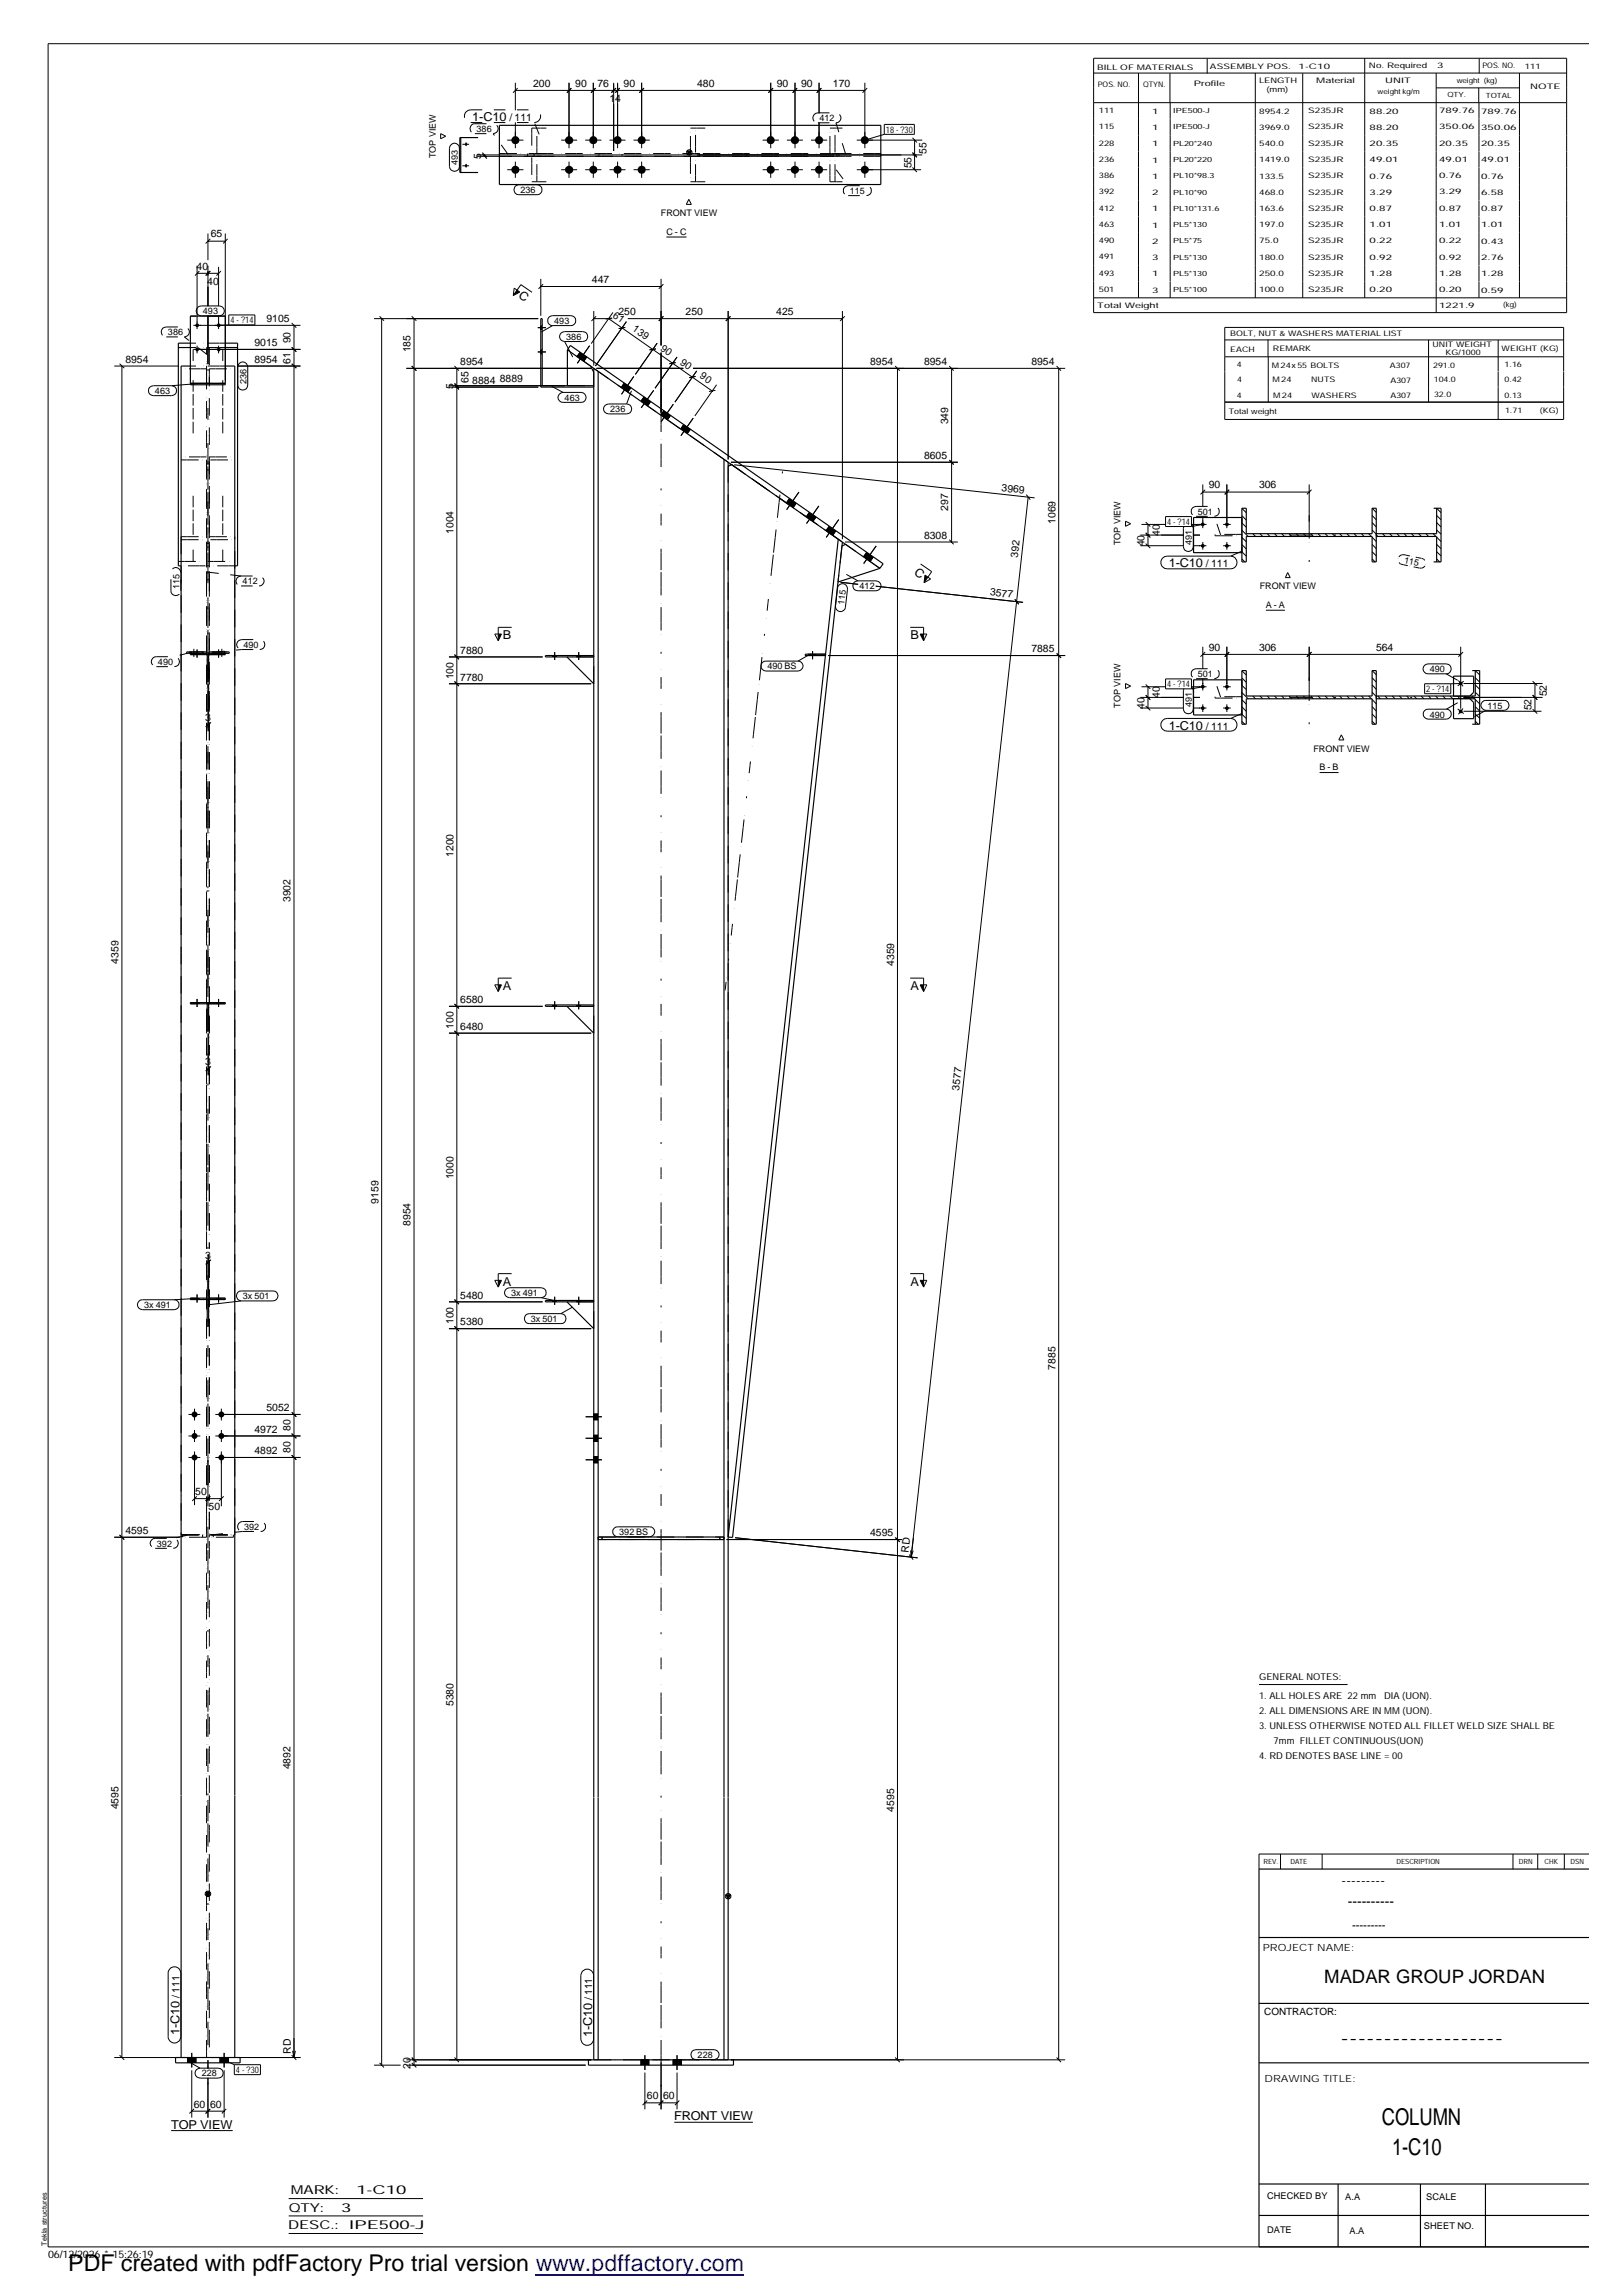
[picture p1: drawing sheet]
<svg xmlns="http://www.w3.org/2000/svg" width="297mm" height="420mm" viewBox="0 0 297 420" stroke-linecap="round" stroke-linejoin="round" font-family="sans-serif">
<defs><g id="words">
<g font-size="4.2">
<text x="252.9" y="389">COLUMN</text>
<text x="254.8" y="394.5">1-C10</text>
<text x="12.5" y="415.8">PDF created with pdfFactory Pro trial version www.pdffactory.com</text>
</g>
<text font-size="3.4" x="242.4" y="363">MADAR GROUP JORDAN</text>
<g font-size="2.5">
<text x="245.5" y="345.1">---------</text>
<text x="246.7" y="349">----------</text>
<text x="245.4" y="374">-------------------</text>
</g>
<g font-size="2.2">
<text x="86.4" y="22.1">1-C10</text>
<text x="94.8" y="54.4" transform="rotate(35 94.8 54.4)">C</text>
<text x="167.2" y="105" transform="rotate(35 167.2 105)">C</text>
<text x="213.9" y="103.8">1-C10</text>
<text x="92" y="117.1">B</text>
<text x="166.6" y="117.1">B</text>
<text x="213.9" y="133.6">1-C10</text>
<text x="92" y="181.3">A</text>
<text x="166.6" y="181.3">A</text>
<text x="92" y="235.4">A</text>
<text x="166.6" y="235.4">A</text>
<text x="32.9" y="372.6" transform="rotate(-90 32.9 372.6)">1-C10</text>
<text x="108.4" y="373" transform="rotate(-90 108.4 373)">1-C10</text>
<text x="31.3" y="389.7">TOP VIEW</text>
<text x="123.4" y="388.2">FRONT VIEW</text>
<text x="53.2" y="401.7">MARK:</text>
<text x="65.2" y="401.7">1-C10</text>
<text x="52.8" y="404.9">QTY:</text>
<text x="62.4" y="404.9">3</text>
<text x="52.7" y="408.1">DESC.:</text>
<text x="63.9" y="408">IPE500-J</text>
</g>
<text font-size="2.1" x="247.5" y="353.1">---------</text>
<g font-size="1.9">
<text x="97.6" y="15.9">200</text>
<text x="105.3" y="15.9">90</text>
<text x="109.3" y="15.9">76</text>
<text x="114.1" y="15.9">90</text>
<text x="127.6" y="15.9">480</text>
<text x="142.2" y="15.9">90</text>
<text x="146.6" y="15.9">90</text>
<text x="152.4" y="15.9">170</text>
<text x="93.2" y="22.1">/ 111</text>
<text x="111.5" y="18.7">14</text>
<text x="88.1" y="29" transform="rotate(-90 88.1 29)">5</text>
<text x="169.6" y="28.1" transform="rotate(-90 169.6 28.1)">55</text>
<text x="166.8" y="30.8" transform="rotate(-90 166.8 30.8)">55</text>
<text x="38.6" y="43.5">65</text>
<text x="36" y="49.4">40</text>
<text x="37.9" y="52.2">40</text>
<text x="108.3" y="51.8">447</text>
<text x="48.8" y="59">9105</text>
<text x="112.1" y="58" transform="rotate(35 112.1 58)">61</text>
<text x="113.2" y="57.7">250</text>
<text x="125.5" y="57.7">250</text>
<text x="142.1" y="57.7">425</text>
<text x="46.6" y="63.4">9015</text>
<text x="53.2" y="62.9" transform="rotate(-90 53.2 62.9)">90</text>
<text x="75.1" y="64.5" transform="rotate(-90 75.1 64.5)">185</text>
<text x="115.7" y="60.5" transform="rotate(35 115.7 60.5)">139</text>
<text x="120.7" y="64" transform="rotate(35 120.7 64)">90</text>
<text x="22.9" y="66.4">8954</text>
<text x="46.6" y="66.4">8954</text>
<text x="53.2" y="66.6" transform="rotate(-90 53.2 66.6)">61</text>
<text x="83" y="71.3" transform="rotate(-90 83 71.3)">5</text>
<text x="84.2" y="66.8">8954</text>
<text x="85.8" y="70.1" transform="rotate(-90 85.8 70.1)">65</text>
<text x="86.4" y="70.3">8884</text>
<text x="91.5" y="70">8889</text>
<text x="124.3" y="66.5" transform="rotate(35 124.3 66.5)">90</text>
<text x="128" y="69.1" transform="rotate(35 128 69.1)">90</text>
<text x="159.3" y="66.8">8954</text>
<text x="169.1" y="66.8">8954</text>
<text x="188.8" y="66.8">8954</text>
<text x="173.5" y="77.7" transform="rotate(-90 173.5 77.7)">349</text>
<text x="169.1" y="84">8605</text>
<text x="183.3" y="89.9" transform="rotate(6 183.3 89.9)">3969</text>
<text x="221.2" y="89.4">90</text>
<text x="230.4" y="89.4">306</text>
<text x="173.5" y="93.6" transform="rotate(-90 173.5 93.6)">297</text>
<text x="193.2" y="95.9" transform="rotate(-90 193.2 95.9)">1069</text>
<text x="83" y="97.7" transform="rotate(-90 83 97.7)">1004</text>
<text x="169.1" y="98.6">8308</text>
<text x="209.5" y="100" transform="rotate(-90 209.5 100)">40</text>
<text x="212.3" y="98.1" transform="rotate(-90 212.3 98.1)">40</text>
<text x="186.3" y="102.1" transform="rotate(-84 186.3 102.1)">392</text>
<text x="220.7" y="103.8">/ 111</text>
<text x="181.1" y="109" transform="rotate(6 181.1 109)">3577</text>
<text x="84.2" y="119.7">7880</text>
<text x="188.8" y="119.4">7885</text>
<text x="221.2" y="119.1">90</text>
<text x="230.4" y="119.1">306</text>
<text x="251.8" y="119.1">564</text>
<text x="83" y="124.4" transform="rotate(-90 83 124.4)">100</text>
<text x="84.2" y="124.6">7780</text>
<text x="209.5" y="129.8" transform="rotate(-90 209.5 129.8)">40</text>
<text x="212.3" y="127.8" transform="rotate(-90 212.3 127.8)">40</text>
<text x="280.3" y="130" transform="rotate(-90 280.3 130)">52</text>
<text x="283.1" y="127.5" transform="rotate(-90 283.1 127.5)">52</text>
<text x="37.5" y="132">3</text>
<text x="220.7" y="133.6">/ 111</text>
<text x="83" y="156.9" transform="rotate(-90 83 156.9)">1200</text>
<text x="53.2" y="165.2" transform="rotate(-90 53.2 165.2)">3902</text>
<text x="21.7" y="176.4" transform="rotate(-90 21.7 176.4)">4359</text>
<text x="163.7" y="176.8" transform="rotate(-90 163.7 176.8)">4359</text>
<text x="84.2" y="183.6">6580</text>
<text x="83" y="188.3" transform="rotate(-90 83 188.3)">100</text>
<text x="84.2" y="188.6">6480</text>
<text x="37.5" y="195">3</text>
<text x="175.6" y="199.7" transform="rotate(-84 175.6 199.7)">3577</text>
<text x="83" y="215.9" transform="rotate(-90 83 215.9)">1000</text>
<text x="69.3" y="220.4" transform="rotate(-90 69.3 220.4)">9159</text>
<text x="75.1" y="224.5" transform="rotate(-90 75.1 224.5)">8954</text>
<text x="37.5" y="230.4">3</text>
<text x="84.2" y="237.7">5480</text>
<text x="83" y="242.4" transform="rotate(-90 83 242.4)">100</text>
<text x="84.2" y="242.7">5380</text>
<text x="193.2" y="250.7" transform="rotate(-90 193.2 250.7)">7885</text>
<text x="46.6" y="262.3">4972</text>
<text x="48.8" y="258.4">5052</text>
<text x="53.2" y="262" transform="rotate(-90 53.2 262)">80</text>
<text x="46.6" y="266.2">4892</text>
<text x="53.2" y="265.9" transform="rotate(-90 53.2 265.9)">80</text>
<text x="35.7" y="273.7">50</text>
<text x="22.9" y="280.8">4595</text>
<text x="38.2" y="276.5">50</text>
<text x="159.3" y="281.3">4595</text>
<text x="166.3" y="284.3" transform="rotate(-84 166.3 284.3)">RD</text>
<text x="83" y="312.4" transform="rotate(-90 83 312.4)">5380</text>
<text x="53.2" y="323.9" transform="rotate(-90 53.2 323.9)">4892</text>
<text x="21.7" y="331.3" transform="rotate(-90 21.7 331.3)">4595</text>
<text x="163.7" y="331.7" transform="rotate(-90 163.7 331.7)">4595</text>
<text x="32.9" y="365.8" transform="rotate(-90 32.9 365.8)">/ 111</text>
<text x="108.4" y="366.2" transform="rotate(-90 108.4 366.2)">/ 111</text>
<text x="53.3" y="376" transform="rotate(-90 53.3 376)">RD</text>
<text x="75.1" y="378.7" transform="rotate(-90 75.1 378.7)">20</text>
<text x="35.5" y="385.9">60</text>
<text x="38.4" y="385.9">60</text>
<text x="118.4" y="384.3">60</text>
<text x="121.4" y="384.3">60</text>
<text x="8.8" y="413.3">06/12/2026 * 15:26:19</text>
</g>
<g font-size="1.8">
<text x="231.1" y="357.3">PROJECT NAME:</text>
<text x="231.4" y="368.9">CONTRACTOR:</text>
<text x="231.4" y="381.2">DRAWING TITLE:</text>
</g>
<g font-size="1.7">
<text x="150" y="22.2">412</text>
<text x="79.8" y="29" transform="rotate(-90 79.8 29)">TOP VIEW</text>
<text x="87.2" y="24.2">386</text>
<text x="162.1" y="24.3">18 - ?30</text>
<text x="83.8" y="30.2" transform="rotate(-90 83.8 30.2)">493</text>
<text x="95.2" y="35.3">236</text>
<text x="155.5" y="35.5">115</text>
<text x="120.9" y="39.6">FRONT VIEW</text>
<text x="122" y="43">C - C</text>
<text x="37.1" y="57.5">493</text>
<text x="42.2" y="59.2">4 - ?14</text>
<text x="101.4" y="59.3">493</text>
<text x="30.7" y="61.4">386</text>
<text x="103.6" y="62.2">386</text>
<text x="45.1" y="70.2" transform="rotate(-90 45.1 70.2)">236</text>
<text x="28.4" y="72.1">463</text>
<text x="103.3" y="73.4">463</text>
<text x="111.7" y="75.5">236</text>
<text x="219.2" y="94.2">501</text>
<text x="205.1" y="99.9" transform="rotate(-90 205.1 99.9)">TOP VIEW</text>
<text x="213.6" y="96.1">4 - ?14</text>
<text x="218.1" y="99.7" transform="rotate(-90 218.1 99.7)">491</text>
<text x="32.9" y="107.9" transform="rotate(-90 32.9 107.9)">115</text>
<text x="44.4" y="107">412</text>
<text x="157.3" y="107.9">412</text>
<text x="230.5" y="107.9">FRONT VIEW</text>
<text x="256.9" y="103.1" transform="rotate(12 256.9 103.1)">115</text>
<text x="154.5" y="110.8" transform="rotate(-84 154.5 110.8)">115</text>
<text x="231.7" y="111.3">A - A</text>
<text x="44.5" y="118.6">490</text>
<text x="28.9" y="121.8">490</text>
<text x="140.5" y="122.6">490 BS</text>
<text x="213.6" y="125.8">4 - ?14</text>
<text x="219.2" y="124">501</text>
<text x="261.7" y="123.1">490</text>
<text x="205.1" y="129.6" transform="rotate(-90 205.1 129.6)">TOP VIEW</text>
<text x="218.1" y="129.5" transform="rotate(-90 218.1 129.5)">491</text>
<text x="261" y="126.7">2 - ?14</text>
<text x="261.7" y="131.4">490</text>
<text x="272.2" y="129.8">115</text>
<text x="240.4" y="137.6">FRONT VIEW</text>
<text x="241.5" y="141.1">B - B</text>
<text x="26.4" y="239.5">3x 491</text>
<text x="44.4" y="237.9">3x 501</text>
<text x="93.6" y="237.3">3x 491</text>
<text x="97.2" y="242">3x 501</text>
<text x="44.7" y="280.1">392</text>
<text x="113.3" y="281.1">392 BS</text>
<text x="28.7" y="283.2">392</text>
<text x="230.4" y="311.1">1. ALL HOLES ARE 22 mm</text>
<text x="230.4" y="307.6">GENERAL NOTES:</text>
<text x="253.3" y="311.1">DIA (UON).</text>
<text x="230.4" y="313.8">2. ALL DIMENSIONS ARE IN MM (UON).</text>
<text x="230.4" y="316.5">3. UNLESS OTHERWISE NOTED ALL FILLET WELD SIZE SHALL BE</text>
<text x="230.4" y="321.9">4. RD DENOTES BASE LINE = 00</text>
<text x="233.1" y="319.2">7mm FILLET CONTINUOUS(UON)</text>
<text x="127.7" y="376.8">228</text>
<text x="36.9" y="380.2">228</text>
<text x="43.2" y="379.5">4 - ?30</text>
<text x="231.9" y="402.5">CHECKED BY</text>
<text x="246.2" y="402.8">A.A</text>
<text x="261" y="402.8">SCALE</text>
<text x="231.9" y="408.8">DATE</text>
<text x="247" y="409">A.A</text>
<text x="260.6" y="408.1">SHEET NO.</text>
</g>
<g font-size="1.4">
<text x="200.8" y="12.8">BILL OF MATERIALS</text>
<text x="200.9" y="16">POS. NO.</text>
<text x="209.2" y="15.9">QTYN.</text>
<text x="218.5" y="15.7">Profile</text>
<text x="221.4" y="12.7">ASSEMBLY POS.</text>
<text x="230.4" y="15.1">LENGTH</text>
<text x="231.8" y="16.9">(mm)</text>
<text x="237.7" y="12.7">1-C10</text>
<text x="240.9" y="15.2">Material</text>
<text x="250.5" y="12.5">No. Required</text>
<text x="253.5" y="15.2">UNIT</text>
<text x="263" y="12.5">3</text>
<text x="271.3" y="12.5">POS. NO.</text>
<text x="279.1" y="12.6">111</text>
<text x="280.1" y="16.3">NOTE</text>
<text x="201.1" y="20.7">111</text>
<text x="201.1" y="23.7">115</text>
<text x="210.9" y="20.8">1</text>
<text x="210.9" y="23.8">1</text>
<text x="230.5" y="20.8">8954.2</text>
<text x="230.5" y="23.7">3969.0</text>
<text x="239.4" y="20.7">S235JR</text>
<text x="239.4" y="23.7">S235JR</text>
<text x="250.7" y="20.8">88.20</text>
<text x="250.7" y="23.7">88.20</text>
<text x="263.4" y="20.7">789.76</text>
<text x="263.4" y="23.7">350.06</text>
<text x="271.1" y="20.8">789.76</text>
<text x="271.1" y="23.8">350.06</text>
<text x="201.1" y="26.7">228</text>
<text x="201.1" y="29.6">236</text>
<text x="210.9" y="26.8">1</text>
<text x="210.9" y="29.8">1</text>
<text x="230.5" y="26.7">540.0</text>
<text x="230.5" y="29.7">1419.0</text>
<text x="239.4" y="26.7">S235JR</text>
<text x="239.4" y="29.7">S235JR</text>
<text x="250.7" y="26.7">20.35</text>
<text x="250.7" y="29.7">49.01</text>
<text x="263.4" y="26.7">20.35</text>
<text x="263.4" y="29.7">49.01</text>
<text x="271.1" y="26.8">20.35</text>
<text x="271.1" y="29.7">49.01</text>
<text x="201.1" y="32.6">386</text>
<text x="201.1" y="35.6">392</text>
<text x="210.9" y="32.7">1</text>
<text x="210.9" y="35.7">2</text>
<text x="230.5" y="32.7">133.5</text>
<text x="230.5" y="35.6">468.0</text>
<text x="239.4" y="32.6">S235JR</text>
<text x="239.4" y="35.6">S235JR</text>
<text x="250.7" y="32.7">0.76</text>
<text x="250.7" y="35.6">3.29</text>
<text x="263.4" y="32.6">0.76</text>
<text x="263.4" y="35.6">3.29</text>
<text x="271.1" y="32.7">0.76</text>
<text x="271.1" y="35.7">6.58</text>
<text x="201.1" y="38.6">412</text>
<text x="201.1" y="41.5">463</text>
<text x="210.9" y="38.7">1</text>
<text x="210.9" y="41.7">1</text>
<text x="230.5" y="38.6">163.6</text>
<text x="230.5" y="41.6">197.0</text>
<text x="239.4" y="38.6">S235JR</text>
<text x="239.4" y="41.6">S235JR</text>
<text x="250.7" y="38.7">0.87</text>
<text x="250.7" y="41.6">1.01</text>
<text x="263.4" y="38.6">0.87</text>
<text x="263.4" y="41.6">1.01</text>
<text x="271.1" y="38.7">0.87</text>
<text x="271.1" y="41.6">1.01</text>
<text x="201.1" y="44.5">490</text>
<text x="201.1" y="47.5">491</text>
<text x="210.9" y="44.6">2</text>
<text x="210.9" y="47.6">3</text>
<text x="230.5" y="44.6">75.0</text>
<text x="230.5" y="47.5">180.0</text>
<text x="239.4" y="44.5">S235JR</text>
<text x="239.4" y="47.5">S235JR</text>
<text x="250.7" y="44.6">0.22</text>
<text x="250.7" y="47.5">0.92</text>
<text x="263.4" y="44.5">0.22</text>
<text x="263.4" y="47.5">0.92</text>
<text x="271.1" y="44.6">0.43</text>
<text x="271.1" y="47.6">2.76</text>
<text x="201.1" y="50.5">493</text>
<text x="201.1" y="53.5">501</text>
<text x="210.9" y="50.6">1</text>
<text x="210.9" y="53.6">3</text>
<text x="230.5" y="50.5">250.0</text>
<text x="230.5" y="53.5">100.0</text>
<text x="239.4" y="50.5">S235JR</text>
<text x="239.4" y="53.5">S235JR</text>
<text x="250.7" y="50.5">1.28</text>
<text x="250.7" y="53.5">0.20</text>
<text x="263.4" y="50.5">1.28</text>
<text x="263.4" y="53.5">0.20</text>
<text x="271.1" y="50.5">1.28</text>
<text x="271.1" y="53.6">0.59</text>
<text x="200.8" y="56.5">Total Weight</text>
<text x="263.4" y="56.4">1221.9</text>
<text x="225.1" y="64.4">EACH</text>
<text x="225.1" y="61.5">BOLT, NUT &amp; WASHERS MATERIAL LIST</text>
<text x="233" y="64.3">REMARK</text>
<text x="262.2" y="63.5">UNIT WEIGHT</text>
<text x="264.6" y="65">KG/1000</text>
<text x="274.8" y="64.3">WEIGHT (KG)</text>
<text x="226.4" y="67.3">4</text>
<text x="226.4" y="69.9">4</text>
<text x="232.7" y="67.4">M 24x 55 BOLTS</text>
<text x="232.9" y="70">M 24</text>
<text x="239.9" y="70">NUTS</text>
<text x="254.4" y="67.4">A307</text>
<text x="254.5" y="70.2">A307</text>
<text x="262.3" y="67.4">291.0</text>
<text x="262.4" y="70">104.0</text>
<text x="275.4" y="67.3">1.16</text>
<text x="275.4" y="70">0.42</text>
<text x="224.9" y="75.8">Total weight</text>
<text x="226.4" y="72.8">4</text>
<text x="233" y="72.8">M 24</text>
<text x="240" y="72.8">WASHERS</text>
<text x="254.5" y="72.9">A307</text>
<text x="262.5" y="72.7">32.0</text>
<text x="275.4" y="72.8">0.13</text>
<text x="275.5" y="75.6">1.71</text>
<text x="281.8" y="75.6">(KG)</text>
</g>
<g font-size="1.3">
<text x="252.1" y="17.1">weight kg/m</text>
<text x="264.9" y="17.8">QTY.</text>
<text x="266.6" y="15.2">weight (kg)</text>
<text x="271.9" y="17.9">TOTAL</text>
<text x="214.7" y="20.7">IPE500-J</text>
<text x="214.7" y="23.7">IPE500-J</text>
<text x="214.7" y="26.7">PL20*240</text>
<text x="214.7" y="29.7">PL20*220</text>
<text x="214.7" y="32.6">PL10*98.3</text>
<text x="214.7" y="35.6">PL10*90</text>
<text x="214.7" y="38.6">PL10*131.6</text>
<text x="214.7" y="41.6">PL5*130</text>
<text x="214.7" y="44.6">PL5*75</text>
<text x="214.7" y="47.5">PL5*130</text>
<text x="214.7" y="50.5">PL5*130</text>
<text x="214.7" y="53.5">PL5*100</text>
<text x="275.1" y="56.2">(kg)</text>
<text x="231.2" y="341.3">REV.</text>
<text x="236.2" y="341.2">DATE</text>
<text x="255.6" y="341.3">DESCRIPTION</text>
<text x="278" y="341.2">DRN</text>
<text x="282.7" y="341.2">CHK</text>
<text x="287.4" y="341.3">DSN</text>
<text x="8.6" y="411.1" transform="rotate(-90 8.6 411.1)">Tekla structures</text>
</g>
</g></defs>
<g fill="none" stroke="#000" stroke-width=".18">
<path d="M94.3 15.2v5M94.3 16.6h64M94.7 16.1l-.8 .9M104.1 15.2v11.9M104.6 16.1l-.8 .9M108.6 15.2v11.9M109 16.1l-.8 .9M112.3 15.2v12.4M112.6 16.9l.8-.8-.8 .9M112.7 16.1l-.8 .9M113 15.2v11.9M117.4 15.2v11.9"/>
<path d="M117.9 16.1l-.9 .9M141.1 15.2v11.9M141.5 16.1l-.9 .9M145.5 15.2v11.9M145.9 16.1l-.8 .9M149.9 15.2v5.5M150.3 16.1l-.8 .9M158.3 15.2v11.9M158.7 16.1l-.8 .9M200.2 10.7h86.5v46.5h-86.5zM200.2 13.4h86.5M200.2 18.8h86.5"/>
<path d="M208.4 13.4v41.1M214.1 13.4v5.4M214.2 18.8v35.7M220.9 10.7v2.8M229.7 13.4v41.1M238.4 13.4v41.1M249.8 10.7v43.8M262.8 13.4v43.8M262.8 16.1h15.3M270.6 16.1v2.7M270.7 18.8v35.7M270.7 10.7v2.7"/>
<path d="M278.1 13.4v41.1M290.7 8h-281.9v403.4h281.9M80.6 24.5l1 .4-1 .5zM82.5 26.5a.88 .88 0 0 1 1-.2 .88 .88 0 0 1 .6 .8v3.4a.91 .91 0 0 1-.9 .9 .91 .91 0 0 1-.9-.9v-3.4zM84.6 26.4h1.3M84.6 30.4h1.3M87.3 28.4h81.5M87.3 28.6h65.4M88.3 28.2l.8 .8M88.3 27.9l.8 .9M88.7 28.4v.2M92.8 25.7h3"/>
<path d="M92.8 31.1h3M94.3 34.1l.7-.3h3.3a.91 .91 0 0 1 .9 .9 .91 .91 0 0 1-.9 .9h-3.3a.93 .93 0 0 1-.9-.5 .93 .93 0 0 1 .2-1zM94.3 22.4v4.7M94.3 29.6v3M102.7 25.7h2.9M102.7 31.1h2.9M104.1 29.6v3M107.1 25.7h3M107.1 31.1h3M108.6 29.6v3M111.5 25.7h3M111.5 31.1h3"/>
<path d="M113 29.6v3M116 25.7h2.9M116 31.1h2.9M117.4 29.6v3M126.1 36.5l.4 .9h-.9zM139.6 25.7h2.9M139.6 31.1h2.9M141.1 29.6v3M144 25.7h2.9M144 31.1h2.9M145.5 29.6v3M148.4 25.7h3"/>
<path d="M148.4 31.1h3M149.9 22.4v4.7M149.9 29.6v3M156.8 25.7h12M156.8 31.1h11.8M158.3 29.6v3M161.8 22.8h5.5v1.8h-5.5zM161.8 24.6l-3.5 1.1M167 30.6l.8 .9M167 27.9l.8 .9M167 25.2l.8 .9M167.4 25.7v5.4"/>
<path d="M35.4 59.6h19.6M36.1 48.6v11.6M36.1 50h3.9M36.2 56.3l.6-.3h3.3a.91 .91 0 0 1 1 .9 .91 .91 0 0 1-1 .9h-3.3a.91 .91 0 0 1-.8-.5 .91 .91 0 0 1 .2-1zM36.5 49.6l-.8 .9M38.1 42.8v4.8M38.1 48.6v7.4M38.1 57.8v8.7M38.1 44.2h3.1M38.5 49.6l-.9 .9M38.5 43.7l-.9 .9M40 48.9v7.1"/>
<path d="M40 57.8v2.4M40.4 49.6l-.8 .9M41.2 42.8v26.9M41.7 43.7l-.8 .9M41.9 57.7h4.8v1.8h-4.8zM41.9 59.5l-1.9 .1M53.4 59.1l.8 .9M53.8 59.6v317.1M68.5 58.3h30M69.5 57.9l.8 .8M69.8 58.3v319.8M75.4 57.9l.8 .8"/>
<path d="M75.8 58.3v319.8M94.1 52.7l1 .8-1.2 .6zM97.4 53.5l-2.1-1.4-1.4 2M98.4 60h1.5M99 59.6h.2M99 52.5h22M99 51.1v6.7M99.4 52l-.8 .9M100.5 58l.6-.2h3.4a.91 .91 0 0 1 .9 .9 .91 .91 0 0 1-.9 .9h-3.4a.91 .91 0 0 1-.8-.6 .91 .91 0 0 1 .2-1zM101.1 59.6l-2 1.2M108.7 58.3h3.4M108.7 56.9v10"/>
<path d="M109.1 57.9l-.9 .9M111.4 58.3l18.9 13.3M112 58.2l-1.2 .2M112.2 57.2l-4 5.7M114.4 59.9l-1.2 .3M114.6 58.9l-5.6 8.1M114.9 58.3h39.3M121 51.1v12.1M121.4 57.9l-.8 .9M121.4 52l-.8 .9M122 43.4h3.6M133.3 56.9v27.2"/>
<path d="M133.7 57.9l-.9 .9M154.2 56.9v41.8M154.6 57.9l-.8 .9M200.2 54.5h86.5M20.9 67h11.7M21.9 66.6l.8 .8M22.3 67v309.7M27.4 70.9l.7-.3h3.3a.91 .91 0 0 1 .9 .9 .91 .91 0 0 1-.9 .9h-3.3a.91 .91 0 0 1-.9-.5 .91 .91 0 0 1 .2-1zM35.4 64h19.6M36.1 63.3v1.4M36.2 70.2l-4.8 .4M40 63.3v1.4"/>
<path d="M43.5 67h11.5M43.8 66.5a.91 .91 0 0 1 1-.2 .91 .91 0 0 1 .5 .9v3.3a.91 .91 0 0 1-.9 .9 .91 .91 0 0 1-.9-.9v-3.3zM53.4 66.6l.8 .8M53.4 63.6l.8 .8M74.4 67.4h33.8M75.4 67l.8 .9M82.2 70.9h16.3M82.2 70.6h21.1M83.2 70.4l.8 .9M83.2 70.2l.8 .8M83.2 67l.8 .9M83.6 67.4v309.7"/>
<path d="M98.4 64.4h1.5M99 64.1h.2M99 64.8h.2M99 60.3h.2M100.9 70.7l2.1 1.1M102.4 72.1l.6-.3h3.3a.91 .91 0 0 1 1 .9 .91 .91 0 0 1-1 1h-3.3a.88 .88 0 0 1-.8-.6 .88 .88 0 0 1 .2-1zM102.7 61l.6-.3h3.3a.91 .91 0 0 1 1 .9 .91 .91 0 0 1-1 .9h-3.3a.91 .91 0 0 1-.8-.5 .91 .91 0 0 1 .2-1zM103.3 62.5l1.5 2.9M106.2 64.5l-.6 .8M107.4 65.3l-.6 .8M107.9 63.3l-2.2 3.2M109.2 67.4h15.9"/>
<path d="M110.7 74.2l.7-.2h3.3a.91 .91 0 0 1 .9 .9 .91 .91 0 0 1-.9 .9h-3.3a.91 .91 0 0 1-.9-.6 .91 .91 0 0 1 .2-1zM114.3 70.1l-.6 .9M115.5 71l-.6 .8M115.6 71.5l-.9 2.5M116 68.9l-2.3 3.3M117.9 72.6l-.6 .8M119.1 73.5l-.6 .8M119.6 71.5l-2.3 3.2M120.1 63.9l-1.2 .2M120.3 62.8l-4 5.7M121 64.6v10.9M121.5 75.2l-.6 .8"/>
<path d="M122.7 76l-.5 .8M123.2 74l-2.2 3.2M123.7 66.4l-1.2 .2M123.9 65.4l-4 5.7M125.1 77.7l-.5 .8M126.4 78.6l-.6 .8M126.8 67.4h68.1M126.9 76.5l-2.3 3.3M127.3 68.9l-1.1 .2M127.5 67.9l-4 5.7M130.9 71.5l-1.1 .2M131.1 70.4l-3.9 5.8"/>
<path d="M163.8 67l.9 .9M164.3 67.4v309.7M173.7 67l.8 .9M174.2 67.4v31.8M193.4 67l.8 .9M193.8 67.4v309.7M224.2 65.3h62M224.2 62.2h62M224.2 73.6h62M232.1 62.2v3.1M232.1 65.3v8.3M261.5 62.2v11.4"/>
<path d="M274.2 62.2v5.8M274.2 68.1v8.7M286.2 68v-8.1h-62v16.9h62v-8.7M133.8 84.6h41.5M134.4 85.1l55 6M144.5 91.3l-.6 .8M145.7 92.1l-.5 .8M146.2 90.1l-2.2 3.2M148.1 93.8l-.5 .8M149.4 94.7l-.6 .8M149.9 92.6l-2.3 3.2M151.8 96.4l-.6 .8"/>
<path d="M153 97.2l-.6 .8M153.5 95.1l-2.3 3.3M154.6 99.2h20.7M160.4 99.9l-2.3 3.3M173.7 98.8l.8 .9M173.7 84.2l.8 .8-.7-.7M187.8 90.6l.8 .9M188.2 91l-21.4 194.1M206 95.4l.9 .5-.9 .5zM208.7 99.9h7.9M208.7 98h7.9M208.9 96h4.5"/>
<path d="M209.7 99.5l.8 .8M209.7 97.5l.7 .8M209.7 95.6l.8 .8M209.7 97.6l.8 .8M210.1 96v3.9M213.3 94.6h4.8v1.8h-4.8zM218.4 99.9h2.4M218.4 98h1.2M220.1 88.7v4.1M220.1 94.5v2.2M220.1 99.2v1.4M220.1 90.1h19.5"/>
<path d="M220.1 96l-2 .4M220.6 89.7l-.9 .8M220.8 96h-2.8l.4 .7v3.3a.91 .91 0 0 1-.9 1 .91 .91 0 0 1-.9-1l.1-3.6M223.9 96h1.4M223.9 99.9h1.4M224.5 88.7v8M224.5 99.2v1.4M225 89.7l-.8 .8M227.3 93.1l.8 .8M227.3 94.4l.8 .8M227.3 95.8l.8 .7M227.3 97.1l1.1 1.1"/>
<path d="M227.3 98.4l.8 .8M227.3 99.7l.8 .8M229.3 97.7l.5 .5M230.6 97.7l.5 .5M231.9 97.7l.5 .5M233.3 97.7l.5 .5M234.6 97.7l.5 .5M235.9 97.7l.5 .5M237.2 97.7l.5 .5M238.5 97.7l.6 .5M239.6 88.7v6.8M239.9 97.7l.5 .5"/>
<path d="M240 89.7l-.8 .8M241.2 97.7l.5 .5M242.5 97.7l.5 .5M243.8 97.7l.5 .5M245.2 97.7l.5 .5M246.5 97.7l.5 .5M247.8 97.7l.5 .5M249.2 97.7l.4 .5M250.5 97.7l.5 .5M251.1 93l.8 .8M251.1 94.4l.8 .8M251.1 95.7l.8 .8"/>
<path d="M251.1 97l.8 .8M251.1 98.3l.8 .8M251.1 99.7l.8 .8M251.9 97.9l.3 .3M253 97.7l.5 .5M254.3 97.7l.5 .5M255.7 97.7l.5 .5M257 97.7l.5 .5M258.3 97.7l.5 .5M259.6 97.7l.5 .5M261 97.7l.5 .5M262.3 97.7l.5 .5"/>
<path d="M262.9 93l.8 .9M262.9 94.4l.8 .8M262.9 95.7l.8 .8M262.9 97l.8 .8M262.9 98.3l.8 .8M262.9 99.7l.8 .8M35.7 119.6v.2M36.1 118.9v1.5M36.4 119.6v.2M39.7 119.6v.2M40 118.9v1.5M40.4 119.6v.2"/>
<path d="M83.2 119.8l.8 .9M90.6 116.1h1.2l-.6 1.2zM93.6 114.9h-2.4v2.4M101.5 119.4v1.4M105.9 119.4v1.4M148.1 119.8l-2.1 1.2M148.3 119.8v.2M148.7 119.2v1.5M149.2 119.8v.2M153.6 107.1a.91 .91 0 0 1 1-.1 .91 .91 0 0 1 .5 .9l-.4 3.3a.92 .92 0 0 1-1 .8 .92 .92 0 0 1-.8-1l.4-3.3 .1-.4zM153.8 106.6l3.3 .4M154.9 105.2l2.1 1.1"/>
<path d="M156.3 106.6l.7-.3h3.3a.91 .91 0 0 1 .9 1 .91 .91 0 0 1-.9 .9h-3.3a.93 .93 0 0 1-.8-.6 .93 .93 0 0 1 .1-1zM158.6 101.1l-.6 .8M159.8 102l-.5 .8M160.3 107.3l26.9 3M166.6 114.9h2.4v2.4M168.4 116.1h1.2l-.6 1.2zM168.5 103.3l2 1.3-1.4 2.1M169.3 105.3l1 .7-1.2 .7zM185.7 109.7l.7 .9-.6-.8M193.4 119.6l.8 .8-.8-.7M212.8 102.2l.3-.3 .5-.1h11.7a1.16 1.16 0 0 1 1.1 1.2 1.16 1.16 0 0 1-1.1 1.1h-11.7a1.15 1.15 0 0 1-1.1-.7 1.15 1.15 0 0 1 .3-1.2zM220.1 118.4v4.1"/>
<path d="M220.1 119.8h47.2M220.6 119.4l-.9 .8M224.5 118.4v8M225 119.4l-.8 .8M227.3 101l.8 .8M227.3 102.4l.5 .5M227.3 100.9l-2 .9M231.7 111.7h3.5M235.7 104.8l.4 .9h-.9zM239.6 118.4v6.2M240 119.4l-.8 .8M251.1 101l.8 .8"/>
<path d="M251.1 102.3l.6 .6M262.9 101l.8 .8M262.9 102.3l.6 .6M267.3 118.4v11.4M267.8 119.4l-.9 .8M38.1 125.3v8.6M38.1 132.7h.1M38.2 125.3v8.6M38.5 132.2l-.9 .9M38.6 132.2l-.8 .9M82.2 125.2h26M82.2 120.3h17.1"/>
<path d="M83.2 124.8l.8 .8M101.1 120v.3M101.9 120v.3M105.6 120v.3M106.3 120v.3M139.5 121.3l.7-.3h5.8a.91 .91 0 0 1 1 .9 .91 .91 0 0 1-1 1h-5.8a.92 .92 0 0 1-.9-.6 .92 .92 0 0 1 .2-1zM151.6 120h43.3M206 125.1l.9 .5-.9 .5zM208.7 129.6h7.9M208.7 127.7h7.9M208.9 125.7h4.5M209.7 129.2l.8 .8"/>
<path d="M209.7 127.3l.7 .8M209.7 125.3l.8 .8M209.7 127.3l.8 .8M210.1 125.7v3.9M212.8 131.9l.3-.3 .5-.1h11.7a1.16 1.16 0 0 1 1.1 1.2 1.16 1.16 0 0 1-1.1 1.2h-11.7a1.15 1.15 0 0 1-1.1-.8 1.15 1.15 0 0 1 .3-1.2zM213.3 124.3h4.8v1.8h-4.8zM218.4 129.6h2.4M218.4 127.7h1.2M220.1 124.2v2.2M220.1 128.9v1.4M220.1 125.7l-2 .4M220.8 125.7h-2.8l.4 .7v3.4a.91 .91 0 0 1-.9 .9 .91 .91 0 0 1-.9-.9l.1-3.7"/>
<path d="M223.9 125.7h1.4M223.9 129.6h1.4M224.5 128.9v1.4M227.3 122.8l.8 .8M227.3 124.1l.8 .8M227.3 125.5l.8 .7M227.3 126.8l1.1 1.1M227.3 128.1l.8 .8M227.3 129.4l.8 .8M227.3 130.8l.8 .7M227.3 132.1l.5 .5M227.3 130.6l-2 .9"/>
<path d="M229.3 127.4l.5 .5M230.6 127.4l.5 .5M231.9 127.4l.5 .5M233.3 127.4l.5 .5M234.6 127.4l.5 .5M235.9 127.4l.5 .5M237.2 127.4l.5 .5M238.5 127.4l.6 .5M239.9 127.4l.5 .5M241.2 127.4l.5 .5M242.5 127.4l.5 .5M243.8 127.4l.5 .5"/>
<path d="M245.2 127.4l.5 .5M245.5 134.5l.5 1h-1zM246.5 127.4l.5 .5M247.8 127.4l.5 .5M249.2 127.4l.4 .5M250.5 127.4l.5 .5M251.1 122.8l.8 .7M251.1 124.1l.8 .8M251.1 125.4l.8 .8M251.1 126.7l.8 .8M251.1 128.1l.8 .8M251.1 129.4l.8 .8"/>
<path d="M251.1 130.7l.8 .8M251.1 132l.6 .6M252.1 127.4l.5 .5M253.5 127.4l.5 .5M254.8 127.4l.5 .5M256.1 127.4l.5 .5M257.5 127.4l.4 .5M258.8 127.4l.5 .5M260.1 127.4l.5 .5M260.7 130.1l.7-.3h3.3a.91 .91 0 0 1 .9 .9 .91 .91 0 0 1-.9 1h-3.3a.92 .92 0 0 1-.9-.6 .92 .92 0 0 1 .2-1zM260.7 121.8l.7-.3h3.3a.91 .91 0 0 1 .9 .9 .91 .91 0 0 1-.9 1h-3.3a.91 .91 0 0 1-.9-.6 .91 .91 0 0 1 .2-1zM260.7 125.2h4.8v1.8h-4.8z"/>
<path d="M261.5 127.4l.4 .5M262.8 127.4l.4 .5M264.1 127.4l.5 .5M264.7 123.4l2.1 1.1M265.4 127.4l.5 .5M266.7 127.4l.5 .5M266.8 129.8l1.1 .8M266.8 128.7l-2.1 1.1M266.9 124.6l.9 1M267.3 125.1l-1.8 .1M267.8 129.7l-.9 1.1M267.8 130.2h14.3"/>
<path d="M267.8 127.7h14.5M267.8 125.1h14.5M267.9 124.7l-1.1 .9M268.1 127.4l.5 .5M269.4 127.4l.5 .5M270 122.8l.8 .8M270 124.1l.8 .8M270 125.4l.8 .8M270 126.7l.8 .8M270 128.1l.8 .8M270 129.4l.8 .8M270 130.7l.8 .8"/>
<path d="M270 132l.6 .6M271.3 128.5l.6-.3h3.4a.91 .91 0 0 1 .9 .9 .91 .91 0 0 1-.9 .9h-3.4a.92 .92 0 0 1-.8-.5 .92 .92 0 0 1 .2-1zM271.9 130l-2 1.2M280.5 129.8l.8 .8M280.5 127.3l.8 .8M280.5 124.7l.8 .8M280.9 125.1v5.1M241.5 141.4h3.5M93.6 179.1h-2.4v2.4M166.6 179.1h2.4v2.4M35.7 183.6v.2M36.1 182.9v1.5"/>
<path d="M36.4 183.6v.2M38.1 189.2v7.6M38.1 195.7h.1M38.2 189.2v7.6M38.5 195.2l-.9 .9M38.6 195.2l-.8 .9M39.7 183.6v.2M40 182.9v1.5M40.4 183.6v.2M82.2 189.1h26M82.2 184.2h17.1M83.2 188.7l.8 .9"/>
<path d="M83.2 183.8l.8 .8M90.6 180.3h1.2l-.6 1.2zM101.1 184v.2M101.5 183.3v1.5M101.9 184v.2M105.6 184v.2M105.9 183.3v1.5M106.3 184v.2M168.4 180.3h1.2l-.6 1.2zM25.4 238.2l.7-.2h5.8a.91 .91 0 0 1 .9 .9 .91 .91 0 0 1-.9 .9h-5.8a.91 .91 0 0 1-.9-.6 .91 .91 0 0 1 .2-1zM35.7 237.7v.2M36.1 237v1.5"/>
<path d="M36.2 237.7l-4.3 .3M36.4 237.7v.2M38.1 229.7v7.7M38.1 231.1h.1M38.2 229.7v7.7M38.5 230.6l-.9 .9M38.6 230.6l-.8 .9M39.7 237.7v.2M40 237v1.5M40.4 237.7v.2M43.5 236.6l.7-.3h5.8a.91 .91 0 0 1 .9 1 .91 .91 0 0 1-.9 .9h-5.8a.94 .94 0 0 1-.8-.6 .94 .94 0 0 1 .1-1zM44.2 238.2l-6.2 .7"/>
<path d="M82.2 238.3h17.1M83.2 237.9l.8 .9M90.6 234.4h1.2l-.6 1.2zM92.6 236l.7-.2h5.8a.91 .91 0 0 1 .8 .9 .91 .91 0 0 1-.8 .9h-5.8a.91 .91 0 0 1-.9-.6 .91 .91 0 0 1 .2-1zM93.6 233.2h-2.4v2.4M99.1 237.6l2.5 .5M101.1 238.1v.2M101.5 237.4v1.5M101.9 238.1v.2M104.8 239.3l-2.1 1.2M105.6 238.1v.2M105.9 237.4v1.5"/>
<path d="M106.3 238.1v.2M166.6 233.2h2.4v2.4M168.4 234.4h1.2l-.6 1.2zM34.5 259h2.2M35.6 257.9v2.2M39.4 259h15.6M40.5 257.9v2.2M53.4 258.5l.8 .9M82.2 243.2h26M83.2 242.8l.8 .9M96.2 240.7l.7-.2h5.8a.91 .91 0 0 1 .9 .9 .91 .91 0 0 1-.9 .9h-5.8a.93 .93 0 0 1-.9-.6 .93 .93 0 0 1 .2-1zM107.2 259.4h3"/>
<path d="M108.7 259.9h.8M108.7 258.9h.8M34.5 262.9h2.2M34.5 266.8h2.2M35.6 261.8v2.2M35.6 265.7v9.8M35.6 274.4h4.9M36 273.9l-.8 .9M38.1 267.3v8.5M38.5 273.9l-.9 .9M39.4 262.9h15.6M39.4 266.8h15.6"/>
<path d="M40.5 261.8v2.2M40.5 265.7v10.1M40.9 273.9l-.8 .9M53.4 266.4l.8 .9M53.4 262.5l.8 .8M107.2 263.3h3M107.2 267.3h3M108.7 263.9h.8M108.7 262.8h.8M108.7 267.8h.8M108.7 266.7h.8M112.4 279.8l.6-.3h5.9a.91 .91 0 0 1 .9 .9 .91 .91 0 0 1-.9 .9h-5.9a.92 .92 0 0 1-.8-.5 .92 .92 0 0 1 .2-1z"/>
<path d="M20.9 281.4h12M21.9 281l.8 .9M133 281.9h32.1M134.5 281.5l33.4 3.7M163.8 281.5l.9 .8-.8-.8M166.4 284.6l.7 .9M166.7 283.8l.1 1.3M167.1 283.9l-.3 1.2M167.2 281.6l-.4 3.5M230.4 308.4h16.2M234.4 339.4v2.8M242 339.4v2.8"/>
<path d="M276.9 339.4v2.8M281.4 339.4v2.8M286.3 339.4v2.8M290.7 339.4h-60.3v2.8M20.9 376.7h11.7M21.9 376.3l.8 .8M31.1 360.4a1.16 1.16 0 0 1 1.3-.2 1.16 1.16 0 0 1 .7 1v11.7a1.16 1.16 0 0 1-1.2 1.1 1.16 1.16 0 0 1-1.1-1.1v-11.9zM34.4 376.7v1M34.5 377.4l2.1 1.2M35.1 375.8v2.7M35.1 379v8.7M35.9 376.7v1"/>
<path d="M36 378.9l.6-.3h3.3a.91 .91 0 0 1 1 .9 .91 .91 0 0 1-1 .9h-3.3a.91 .91 0 0 1-.8-.5 .91 .91 0 0 1 .2-1zM38.1 377.1v1.6M40.3 376.7v1M41 375.8v2.7M41 379v8.7M41 377.1l1.9 .9M41.7 376.7v1M42.9 378h4.8v1.8h-4.8zM43.5 376.7h11.5M53.4 376.3l.8 .8M53.6 375.5l.2 1.2M54.1 375.5l-.3 1.2"/>
<path d="M68.5 378.1h4.8M69.5 377.7l.8 .8M74.4 378.1h32.8M74.4 377.1h33.8M75.4 377.7l.8 .8M75.4 376.7l.8 .8M83.2 376.7l.8 .8M106.6 360.8a1.16 1.16 0 0 1 1.3-.2 1.16 1.16 0 0 1 .7 1.1v11.6a1.16 1.16 0 0 1-1.1 1.2 1.16 1.16 0 0 1-1.2-1.2v-11.6zM117.3 377.1v1M118 376.3v2.7M118 379.4v6.8M118.7 377.1v1"/>
<path d="M121 377.6v8.6M123.2 377.1v1M123.9 376.3v2.7M123.9 379.4v6.8M124.7 377.1v1M126.7 375.5l.7-.3h3.3a.91 .91 0 0 1 .9 1 .91 .91 0 0 1-.9 .9h-3.3a.93 .93 0 0 1-.9-.6 .93 .93 0 0 1 .2-1zM133.8 377.1h61.1M163.8 376.7l.9 .8M193.4 376.7l.8 .8M31.3 390.1h11.3M35.1 386.5h5.9M35.5 386.1l-.8 .8"/>
<path d="M38.1 380.4v7.3M38.5 386.1l-.9 .8 .8-.7M41.4 386.1l-.8 .8M118 385h5.9M118.4 384.6l-.8 .8M121.4 384.6l-.8 .8 .7-.8M123.4 388.5h14.4M124.3 384.6l-.8 .8M52.8 402.5h24.6M52.8 405.7h24.6M52.8 408.9h24.6"/>
</g>
<g fill="#000">
<path d="M125.8 27.7h.7l-.3 .7zM94.6 53.1l.5 .4-1.2 .6zM91.2 116.1h.6l-.6 1.2zM168.4 116.1h.6v1.2zM169.3 105.3l.5 .4-.7 1zM91.2 180.3h.6l-.6 1.2zM168.4 180.3h.6v1.2zM91.2 234.4h.6l-.6 1.2zM168.4 234.4h.6v1.2zM37.7 346.5h.7l-.3 .7zM132.9 346.9h.8l-.4 .7z"/>
<path d="M85.2 26.1a.32 .32 0 0 1 .3 .3 .32 .32 0 0 1-.3 .3l-.1-.3z" fill-rule="evenodd"/>
<path d="M85.2 30a.32 .32 0 0 1 .3 .3 .32 .32 0 0 1-.3 .3l-.1-.2z" fill-rule="evenodd"/>
<path d="M35.9 59.3l.3-.1a.34 .34 0 0 1 .2 .5 .34 .34 0 0 1-.5 .1 .34 .34 0 0 1 0-.5z" fill-rule="evenodd"/>
<path d="M39.8 59.3l.4-.1a.34 .34 0 0 1 .1 .5 .34 .34 0 0 1-.5 .1 .34 .34 0 0 1 0-.5z" fill-rule="evenodd"/>
<path d="M99 64.1h.2v.7h-.2z" fill-rule="evenodd"/>
<path d="M99 59.6h.2v.7h-.2z" fill-rule="evenodd"/>
<path d="M99 64.1h.2v.7h-.2z" fill-rule="evenodd"/>
<path d="M99 59.6h.2v.7h-.2z" fill-rule="evenodd"/>
<path d="M106.2 64.5l1.2 .8-.6 .8-1.2-.8z" fill-rule="evenodd"/>
<path d="M106.2 64.5l1.2 .8-.6 .8-1.2-.8z" fill-rule="evenodd"/>
<path d="M114.3 70.1l1.2 .9-.6 .8-1.2-.8z" fill-rule="evenodd"/>
<path d="M114.3 70.1l1.2 .9-.6 .8-1.2-.8z" fill-rule="evenodd"/>
<path d="M117.9 72.6l1.2 .9-.6 .8-1.2-.9z" fill-rule="evenodd"/>
<path d="M117.9 72.6l1.2 .9-.6 .8-1.2-.9z" fill-rule="evenodd"/>
<path d="M121.5 75.2l1.2 .8-.5 .8-1.3-.8z" fill-rule="evenodd"/>
<path d="M121.5 75.2l1.2 .8-.5 .8-1.3-.8z" fill-rule="evenodd"/>
<path d="M125.1 77.7l1.3 .9-.6 .8-1.2-.9z" fill-rule="evenodd"/>
<path d="M125.1 77.7l1.3 .9-.6 .8-1.2-.9z" fill-rule="evenodd"/>
<path d="M144.5 91.3l1.2 .8-.5 .8-1.3-.8z" fill-rule="evenodd"/>
<path d="M144.5 91.3l1.2 .8-.5 .8-1.3-.8z" fill-rule="evenodd"/>
<path d="M148.1 93.8l1.3 .9-.6 .8-1.2-.9z" fill-rule="evenodd"/>
<path d="M148.1 93.8l1.3 .9-.6 .8-1.2-.9z" fill-rule="evenodd"/>
<path d="M151.8 96.4l1.2 .8-.6 .8-1.2-.8z" fill-rule="evenodd"/>
<path d="M151.8 96.4l1.2 .8-.6 .8-1.2-.8z" fill-rule="evenodd"/>
<path d="M219.8 95.8a.36 .36 0 0 1 .5-.1 .36 .36 0 0 1 0 .6 .36 .36 0 0 1-.5-.2z" fill-rule="evenodd"/>
<path d="M219.8 99.8a.36 .36 0 0 1 .5-.2 .36 .36 0 0 1 0 .6 .36 .36 0 0 1-.5-.1z" fill-rule="evenodd"/>
<path d="M35.7 119.6h.7v.2h-.7z" fill-rule="evenodd"/>
<path d="M35.7 119.6h.7v.2h-.7z" fill-rule="evenodd"/>
<path d="M39.7 119.6h.7v.2h-.7z" fill-rule="evenodd"/>
<path d="M39.7 119.6h.7v.2h-.7z" fill-rule="evenodd"/>
<path d="M158.6 101.1l1.2 .9-.5 .8-1.3-.9z" fill-rule="evenodd"/>
<path d="M158.6 101.1l1.2 .9-.5 .8-1.3-.9z" fill-rule="evenodd"/>
<path d="M101.1 120h.8v.3h-.8z" fill-rule="evenodd"/>
<path d="M101.1 120h.8v.3h-.8z" fill-rule="evenodd"/>
<path d="M105.6 120h.7v.3h-.7z" fill-rule="evenodd"/>
<path d="M105.6 120h.7v.3h-.7z" fill-rule="evenodd"/>
<path d="M148.3 119.8h.9v.2h-.9z" fill-rule="evenodd"/>
<path d="M219.8 125.6a.36 .36 0 0 1 .5-.2 .36 .36 0 0 1 0 .6 .36 .36 0 0 1-.5-.1z" fill-rule="evenodd"/>
<path d="M219.8 129.5a.36 .36 0 0 1 .5-.1 .36 .36 0 0 1 0 .5 .36 .36 0 0 1-.5-.1z" fill-rule="evenodd"/>
<path d="M35.7 183.6h.7v.2h-.7z" fill-rule="evenodd"/>
<path d="M35.7 183.6h.7v.2h-.7z" fill-rule="evenodd"/>
<path d="M39.7 183.6h.7v.2h-.7z" fill-rule="evenodd"/>
<path d="M39.7 183.6h.7v.2h-.7z" fill-rule="evenodd"/>
<path d="M101.1 184h.8v.2h-.8z" fill-rule="evenodd"/>
<path d="M101.1 184h.8v.2h-.8z" fill-rule="evenodd"/>
<path d="M105.6 184h.7v.2h-.7z" fill-rule="evenodd"/>
<path d="M105.6 184h.7v.2h-.7z" fill-rule="evenodd"/>
<path d="M35.7 237.7h.7v.2h-.7z" fill-rule="evenodd"/>
<path d="M35.7 237.7h.7v.2h-.7z" fill-rule="evenodd"/>
<path d="M39.7 237.7h.7v.2h-.7z" fill-rule="evenodd"/>
<path d="M39.7 237.7h.7v.2h-.7z" fill-rule="evenodd"/>
<path d="M101.1 238.1h.8v.2h-.8z" fill-rule="evenodd"/>
<path d="M101.1 238.1h.8v.2h-.8z" fill-rule="evenodd"/>
<path d="M105.6 238.1h.7v.2h-.7z" fill-rule="evenodd"/>
<path d="M105.6 238.1h.7v.2h-.7z" fill-rule="evenodd"/>
<path d="M108.7 258.9h.8v1h-.8z" fill-rule="evenodd"/>
<path d="M108.7 258.9h.8v1h-.8z" fill-rule="evenodd"/>
<path d="M108.7 262.8h.8v1.1h-.8z" fill-rule="evenodd"/>
<path d="M108.7 262.8h.8v1.1h-.8z" fill-rule="evenodd"/>
<path d="M108.7 266.7h.8v1.1h-.8z" fill-rule="evenodd"/>
<path d="M108.7 266.7h.8v1.1h-.8z" fill-rule="evenodd"/>
<path d="M34.4 376.7h1.5v1h-1.5z" fill-rule="evenodd"/>
<path d="M34.4 376.7h1.5v1h-1.5z" fill-rule="evenodd"/>
<path d="M40.3 376.7h1.4v1h-1.4z" fill-rule="evenodd"/>
<path d="M40.3 376.7h1.4v1h-1.4z" fill-rule="evenodd"/>
<path d="M117.3 377.1h1.4v1h-1.4z" fill-rule="evenodd"/>
<path d="M117.3 377.1h1.4v1h-1.4z" fill-rule="evenodd"/>
<path d="M123.2 377.1h1.5v1h-1.5z" fill-rule="evenodd"/>
<path d="M123.2 377.1h1.5v1h-1.5z" fill-rule="evenodd"/>
<circle cx="94.3" cy="31.1" r=".73"/>
<circle cx="94.3" cy="25.7" r=".73"/>
<circle cx="104.2" cy="31.1" r=".74"/>
<circle cx="104.2" cy="25.6" r=".74"/>
<circle cx="108.6" cy="31.1" r=".73"/>
<circle cx="108.6" cy="25.7" r=".73"/>
<circle cx="113" cy="25.6" r=".74"/>
<circle cx="113" cy="31.1" r=".74"/>
<circle cx="117.5" cy="31.1" r=".74"/>
<circle cx="117.5" cy="25.6" r=".74"/>
<circle cx="141.1" cy="25.7" r=".73"/>
<circle cx="141.1" cy="31.1" r=".73"/>
<circle cx="145.5" cy="25.6" r=".74"/>
<circle cx="145.5" cy="31.1" r=".74"/>
<circle cx="149.9" cy="31.1" r=".74"/>
<circle cx="149.9" cy="25.7" r=".74"/>
<circle cx="158.3" cy="25.6" r=".74"/>
<circle cx="158.3" cy="31.1" r=".74"/>
<circle cx="36.1" cy="64" r=".35"/>
<circle cx="40" cy="64" r=".35"/>
<circle cx="224.5" cy="96" r=".34"/>
<circle cx="224.5" cy="99.9" r=".34"/>
<circle cx="224.5" cy="125.7" r=".34"/>
<circle cx="224.5" cy="129.6" r=".34"/>
<circle cx="267.3" cy="125.1" r=".34"/>
<circle cx="267.3" cy="130.2" r=".35"/>
<circle cx="35.6" cy="259" r=".55"/>
<circle cx="40.5" cy="259" r=".55"/>
<circle cx="35.6" cy="266.8" r=".55"/>
<circle cx="35.6" cy="262.9" r=".55"/>
<circle cx="40.5" cy="266.8" r=".55"/>
<circle cx="40.5" cy="262.9" r=".55"/>
</g>
<g fill="none" stroke="#000" stroke-width=".18" stroke-dasharray="2.1 2.1" stroke-linecap="butt">
<path d="M86.1 22.4h11.7M86.1 20.1h11.7M86.1 20.1a1.16 1.16 0 0 0-1.1 1.2 1.16 1.16 0 0 0 1.1 1.1M86.9 24.5h3.4M86.9 22.6h3.4M86.9 22.6a.91 .91 0 0 0-.9 1 .91 .91 0 0 0 .9 .9M90.3 24.5a.91 .91 0 0 0 .9-.9 .91 .91 0 0 0-.9-1M93 28.2l-2.7-3.7M97.8 22.4a1.16 1.16 0 0 0 1.2-1.1 1.16 1.16 0 0 0-1.2-1.2M98.7 24.6l-.9-2.2M149.7 22.5h3.3M149.7 20.7h3.3"/>
<path d="M149.7 20.7a.91 .91 0 0 0-.9 .9 .91 .91 0 0 0 .9 .9M153 22.5a.91 .91 0 0 0 .9-.9 .91 .91 0 0 0-.9-.9M153 31.1l2.2 2.9M154.8 28.2l-1.8-5.7M155.2 35.8h3.4M155.2 34h3.4M155.2 34a.91 .91 0 0 0-.9 .9 .91 .91 0 0 0 .9 .9M158.6 35.8a.91 .91 0 0 0 .9-.9 .91 .91 0 0 0-.9-.9M30.4 59.9h3.3M30.4 59.9a.91 .91 0 0 0-.9 .9 .91 .91 0 0 0 .9 .9M30.4 61.7h3.3M33.7 61.7a.91 .91 0 0 0 1-.9 .91 .91 0 0 0-1-.9"/>
<path d="M35.3 66.1v-3.2M35.3 71.7v-3.2M35.3 74.3v-3.3M35.3 76.8v-3.2M35.3 79.3v-3.2M37.9 64.9l-4.2-3.2M40.8 66.1v-3.2M40.8 71.7v-3.2M40.8 74.3v-3.3M40.8 76.8v-3.2M40.8 79.3v-3.2M35.3 92.9v-3.3"/>
<path d="M35.3 95.4v-3.2M35.3 97.9v-3.2M40.8 92.9v-3.3M40.8 95.4v-3.2M40.8 97.9v-3.2M218.9 94.5h3.3M218.9 92.7h3.3M218.9 92.7a.91 .91 0 0 0-.9 .9 .91 .91 0 0 0 .9 .9M222.2 94.5a.91 .91 0 0 0 .9-.9 .91 .91 0 0 0-.9-.9M223.4 97.9l-1.2-3.4M31.3 108.2v-3.4M31.3 108.2a.91 .91 0 0 0 .9 .9 .91 .91 0 0 0 .9-.9"/>
<path d="M33.1 108.2v-3.4M33.1 104.8a.91 .91 0 0 0-.9-.9 .91 .91 0 0 0-.9 .9M34.9 119.4l-3 .8M35 119.6v-.3M35.3 102.7v-3.2M36 119.6v-.3M37.9 104.7l6.2 .8M39 119.4l5.2-.5M40.1 119.6v-.3M40.8 102.7v-3.2M41.1 119.6v-.3M44.1 107.3h3.3"/>
<path d="M44.1 105.5h3.3M44.1 105.5a.91 .91 0 0 0-.9 .9 .91 .91 0 0 0 .9 .9M44.2 118.9h3.3M44.2 117.1h3.3M44.2 117.1a.91 .91 0 0 0-.9 .9 .91 .91 0 0 0 .9 .9M47.4 107.3a.91 .91 0 0 0 .9-.9 .91 .91 0 0 0-.9-.9M47.5 118.9a.91 .91 0 0 0 1-.9 .91 .91 0 0 0-1-.9M28.6 122h3.3M28.6 120.2h3.3M28.6 120.2a.91 .91 0 0 0-.9 .9 .91 .91 0 0 0 .9 .9M31.9 122a.91 .91 0 0 0 1-.9 .91 .91 0 0 0-1-.9M35.5 120.3v-1.5"/>
<path d="M40.6 120.3v-1.5M148.3 120v-.2M148.7 120.7v-1.5M149.2 120v-.2M218.9 124.2h3.3M218.9 122.4h3.3M218.9 122.4a.91 .91 0 0 0-.9 .9 .91 .91 0 0 0 .9 .9M222.2 124.2a.91 .91 0 0 0 .9-.9 .91 .91 0 0 0-.9-.9M223.4 127.6l-1.2-3.4M44.4 278.6h3.3M44.4 278.6a.91 .91 0 0 0-.9 .9 .91 .91 0 0 0 .9 .9M28.4 283.5h3.3"/>
<path d="M28.4 281.6h3.3M28.4 281.6a.91 .91 0 0 0-.9 1 .91 .91 0 0 0 .9 .9M31.7 283.5a.91 .91 0 0 0 .9-.9 .91 .91 0 0 0-.9-1M34.3 281.1l-2.6 .5M38.7 281l5.7-.6M44.4 280.4h3.3M47.7 280.4a.91 .91 0 0 0 .9-.9 .91 .91 0 0 0-.9-.9"/>
</g>
<g fill="none" stroke="#000" stroke-width=".21">
<path d="M84.3 25.2v6.4M87.5 25.2h-3.3v6.4h3.3M91.4 22.9h69.8v10.9h-69.8zM125.8 27.7h.7l-.3 .7zM34.8 57.9h6.4v12.5h-6.4zM32.6 63.6h2.2M34.8 62.8h-2.2v40.8h.5M34.8 67h-1.7v309.7M34.8 70.2h6.4M41.2 63.6h2.3M41.2 62.8h2.3v40.8h-.5M41.2 67h1.8v309.7"/>
<path d="M99 70.6h9.7M99.2 70.6v-12.3h-.2v12.6h9.7M103.8 64.1l.6-.9 57.2 40-.6 .9M103.8 64.1l57.2 40M103.8 64.1v6.5M108.1 67l.6 1.2M108.7 67.4v309.7M109.5 68v309.1M132.5 84.1v293M133.3 84.6v292.5M133.9 85l-.6 .3M153.4 98.7l-20.1 182.7 .8 .1 20.1-182.3"/>
<path d="M154.8 99.7l-.7 .2M227.3 93h.8v4.7h23v-4.7h.8v9.9h-.8v-4.7h-23v4.7h-.8zM227.3 94.7h-8.9v6.5h8.9M251.9 98.2h11v4.7M262.4 93h1.3v9.9h-1.3M262.9 93v4.7h-11M34.8 119.6h6.4v.2h-6.4zM37.9 119.8v5h.3v-5M147.4 119.8h3.7v.2h-3.7zM161 104.1l-7.6 2.5M103.8 120.3l4.9 4.9M108.7 120h-8.9v.3h8.9"/>
<path d="M227.3 122.8h.8v4.6h23v-4.6h.8v9.8h-.8v-4.7h-23v4.7h-.8zM227.3 124.5h-8.9v6.4h8.9M251.9 127.9h18.1v4.7M266 127.4v-3.6h3.7v2.9l-.7 .7M266 127.9v3.7h3.7v-3l-.7-.7M269.5 122.8h1.3v9.8h-1.3M270 122.8v4.6h-18.1M34.8 183.6h6.4v.2h-6.4zM37.9 183.8v4.9h.3v-4.9M103.8 184.2l4.9 4.9M108.7 184h-8.9v.2h8.9M34.8 237.7h6.4v.2h-6.4z"/>
<path d="M37.9 237.9v4.9h.3v-4.9M103.8 238.3l4.9 4.9M108.7 238.1h-8.9v.2h8.9M109.5 281.4h23M109.5 281.9h23M37.7 346.5h.7l-.3 .7zM132.9 346.9h.8l-.4 .7zM230.4 354.7h60.3M290.7 342.2h-60.3v69.2h60.3M32.1 376.7h11.8v1h-11.8zM107.7 377.1h26.5v1h-26.5zM230.4 377.7h60.3"/>
<path d="M230.4 366.8h60.3M230.4 399.8h60.3M244.9 399.8v11.6M260 399.8v11.6M271.9 399.8v11.6M230.4 405.6h60.3"/>
<circle cx="126.1" cy="27.9" r=".5"/>
<circle cx="38" cy="346.7" r=".49"/>
<circle cx="133.3" cy="347.2" r=".48"/>
</g>
<g fill="none" stroke="#000" stroke-width=".18" stroke-dasharray="1.1 0 2.1 .7 0 1.4" stroke-linecap="butt">
<path d="M91.4 28.1h7.7M91.4 28.6v-.5M96.6 28.6v-.5M97.3 23.5v9.8M97.3 33.3h2.7M97.7 28.6v-.5M98.3 28.1v-4.6M98.3 33.3v-4.7M98.3 28.6h29.8M99.1 28.6h-7.7M100 23.5h-2.7M126.4 28.1v-4.6"/>
<path d="M126.4 28.6v4.7M126.4 33.3h2.7M126.4 23.5h2.7M127.3 33.3v-9.8M127.7 28.6v-.5M128.1 28.6v-.5M128.1 28.1h-29.8M151.9 33.3v-4.7M151.9 28.1v-4.6M152.8 33.3v-9.8M153.2 28.6v-.5M153.3 28.6h-25.6"/>
<path d="M153.3 28.1h-25.6M153.5 28.6v-.5M154.2 23.5h-2.3M154.2 33.3h-2.3M161.2 28.6v-.5M161.2 28.1h-8M161.2 28.6h-8M41.2 57.9h-6.4M34.8 70.2h6.4M37.8 67.5h-4.7M37.8 67.7h.5M37.8 66.6h.5"/>
<path d="M37.8 70.2v-6.6M37.8 63.6h.5M37.8 70.2h.5M38.3 67.5v62.8M38.3 67.5h4.7M38.3 63.6v6.6M38.3 70.2h-.5M41.2 63.6h-6.4M41.2 62.8h-6.4M41.2 67h-6.4M103.8 70.6h4.9M108.1 67l-4.3-2.9"/>
<path d="M108.7 70.6v.3M108.7 70.6v-2.4M33.1 84.2h9.9M33.1 98.3v182.8M33.1 98.8h9.9M33.1 98.3h4.7M37.8 83.7h-4.7M37.8 84.6v45.7M37.8 84.9h.5M37.8 99.2v6.9M37.8 99.5h.5M38.3 83.7h4.7"/>
<path d="M38.3 84.6v45.7M38.3 98.3h4.7M38.3 84.6h-.5M38.3 99.2v6.9M38.3 99.2h-.5M133.3 84.6l-24.6-17.2M133.9 85l20.3 14.2M153.4 98.7l-19.5-13.7M154.1 99.9l-.7 6.7M222.4 97.8v.3M222.4 98.1h4.9M227.3 98.1v-.3"/>
<path d="M227.3 97.8h-4.9M227.3 94.7v6.5M32.6 102.8h10.9M34.2 119.6h3.6M34.2 119.6v-.3M34.2 119.3h3.6M37.1 119.6v-.3M37.8 103.6h.5M37.8 119.6h-3.6M37.8 119.6v-.3M37.8 119.3h-3.6M37.9 119.8h.3"/>
<path d="M38.3 119.3h3.7M38.3 119.6v-.3M38.3 106.1h-.5M39 119.6v-.3M41.2 119.8h-6.4M41.2 119.6h-6.4M42 119.3h-3.7M42 119.3v.3M42 119.6h-3.7M43 103.6h-9.9M147.4 119.8v.2M151.1 119.8h-3.7"/>
<path d="M161 104.1l-6.2-4.4M218.4 101.2v-6.5M227.3 101.2v-6.5M37.8 130.3v-62.8M37.8 132.3v60.9M38.3 132.3v60.9M108.7 125.2v-4.9M108.7 120.3h-4.9M108.7 120v.3M147.4 120h3.7M150.3 120v-.2M151.1 120v-.2"/>
<path d="M218.4 130.9v-6.4M222.4 127.6v.2M222.4 127.8h4.9M227.3 127.8v-.2M227.3 127.6h-4.9M227.3 130.9v-6.4M227.3 124.5v6.4M266 127.5v-.1M269 127.5h-3M269 127.9h-3M269 127.4v.1M37.8 193.2v-60.9"/>
<path d="M37.8 195.3v33.3M37.9 183.8h.3M38.3 195.3v33.3M41.2 183.8h-6.4M41.2 183.6h-6.4M108.7 189.1v-4.9M108.7 184.2h-4.9M108.7 184v.2M37.8 228.6v-33.3M37.8 230.7v41.2M37.9 237.9h.3M38.3 230.7v44"/>
<path d="M41.2 237.9h-6.4M41.2 237.7h-6.4M108.7 238.3h-4.9M108.7 238.1v.2M108.7 243.2v-4.9M37.8 271.9v-41.2M37.8 274v7M38.3 276.8v51.9M38.3 276.8v4.2M33.1 281h9.9M33.1 281.1h9.9M33.4 281h4.4"/>
<path d="M33.4 281.4v-.4M37.1 281v.4M37.8 281v.4M37.8 281.4h-4.4M38.3 281h4.4M38.3 281.4v-.4M39 281v.4M42.7 281v.4M42.7 281.4h-4.4M43 281.1v-182.8M109.5 281.9v-.5M109.5 281.4h23"/>
<path d="M110.2 281.9v-.5M110.2 281.4v.5M131.7 281.9v-.5M132.5 281.4v.5M132.5 281.9h-23M133.3 281.4v-196.1M37.8 328.7v-54.7M38.3 328.7v48M33.1 376.7h9.9M37.8 376.7v-48M108.7 377.1h24.6"/>
</g>
<g fill="none" stroke="#000" stroke-width=".18" stroke-dasharray=".4 3.2 0 .7 1.4 0 2.8 .7 0 1.4 1.4 0 2.8" stroke-linecap="butt">
<path d="M114 28.4h-4.5M136.4 28.4h3.8M38.1 85.9v44.4M143.2 86.3l-10.5 95M244.5 98h-9.8M239.6 102.9v-9.9M38.1 130.3v-59.6M38.1 132.3v48.6M239.6 132.6v-9.8M244.5 127.7h-9.8M258.4 127.7h-.5M38.1 193.2v-60.9"/>
<path d="M38.1 228.6v-33.3M38.1 274.7v-.7M38.1 271.9v-41.2M38.1 328.7v-51.9M121 329.1v-258M38.1 378.7v-50M38.1 381.6v-1.2M121 382v-52.9"/>
</g>
<path d="M256.6 103.3l3.2 .7M257 101.6l3.2 .6M257 101.6a.91 .91 0 0 0-1.1 .7 .91 .91 0 0 0 .7 1M259.8 104a.91 .91 0 0 0 1.1-.7 .91 .91 0 0 0-.7-1.1" fill="none" stroke="#000" stroke-width=".18" stroke-dasharray=".4 0 .7 .4 0 .7" stroke-linecap="butt"/>
<path d="M98 416.5h38.2" fill="none" stroke="#00f" stroke-width=".3"/>
<use href="#words"/>
</svg>
